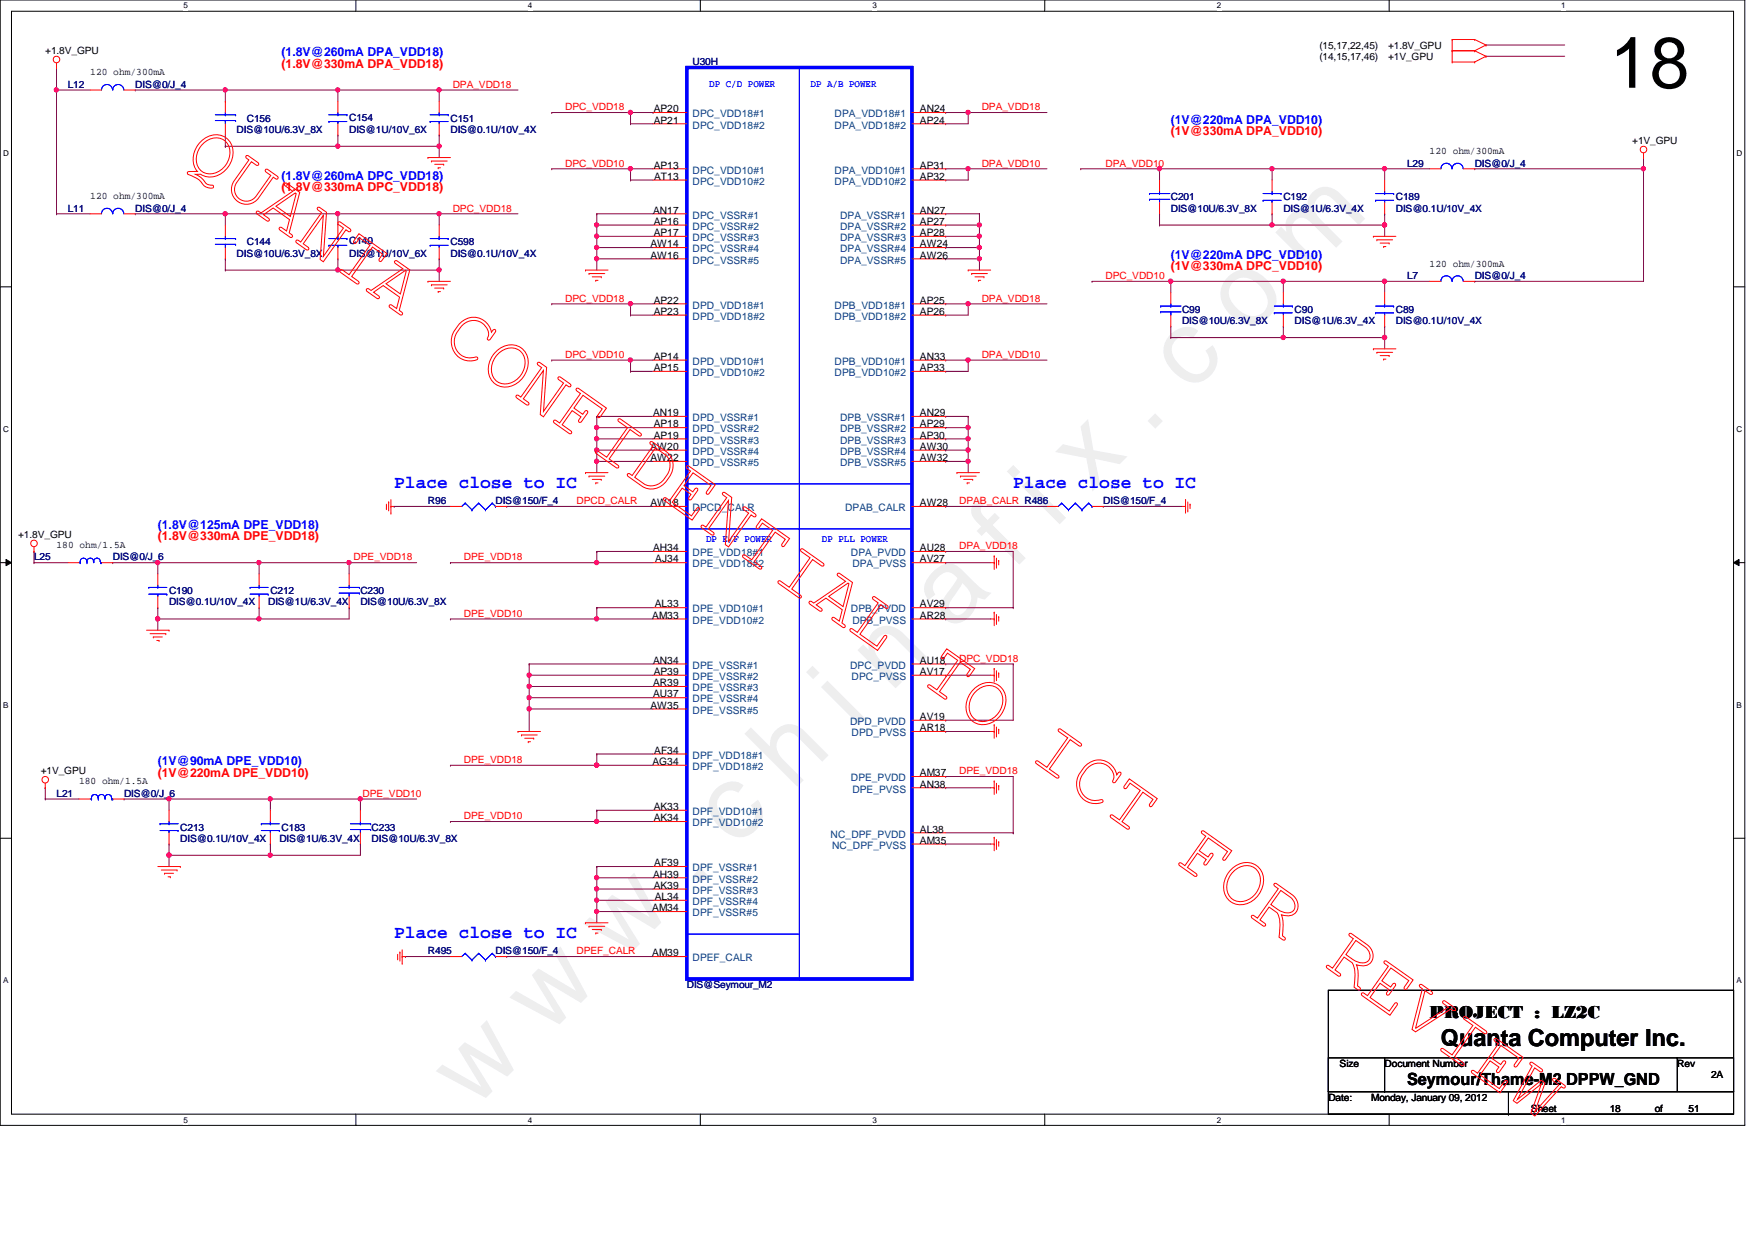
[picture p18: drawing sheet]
<svg xmlns="http://www.w3.org/2000/svg" width="297mm" height="210mm" viewBox="0 0 297 210" stroke-linecap="round" stroke-linejoin="round" font-family="sans-serif">
<defs><g id="words">
<text font-size="17.6" fill="#f0f" x="80.1" y="188" transform="rotate(-45 80.1 188)">w w w . c h i n a f i x . c o m</text>
<text font-size="12.2" x="272.5" y="14.9">18</text>
<text font-size="4" x="243.9" y="177">Quanta Computer Inc.</text>
<g font-size="3" fill="#00f">
<text x="66.7" y="82.5">Place close to IC</text>
<text x="171.5" y="82.5">Place close to IC</text>
<text x="66.7" y="158.7">Place close to IC</text>
</g>
<text font-size="3" x="242" y="172.3">PROJECT : LZ2C</text>
<text font-size="2.8" x="238.2" y="183.6">Seymour/Thame-M2 DPPW_GND</text>
<g font-size="2.1" fill="#00f">
<text x="47.7" y="9.5">(1.8V@260mA DPA_VDD18)</text>
<text x="198.2" y="21">(1V@220mA DPA_VDD10)</text>
<text x="47.7" y="30.5">(1.8V@260mA DPC_VDD18)</text>
<text x="198.2" y="43.8">(1V@220mA DPC_VDD10)</text>
<text x="26.7" y="89.5">(1.8V@125mA DPE_VDD18)</text>
<text x="26.7" y="129.5">(1V@90mA DPE_VDD10)</text>
</g>
<g font-size="2.1" fill="#f00">
<text x="47.7" y="11.4">(1.8V@330mA DPA_VDD18)</text>
<text x="198.2" y="22.9">(1V@330mA DPA_VDD10)</text>
<text x="47.7" y="32.4">(1.8V@330mA DPC_VDD18)</text>
<text x="198.2" y="45.7">(1V@330mA DPC_VDD10)</text>
<text x="26.7" y="91.4">(1.8V@330mA DPE_VDD18)</text>
<text x="26.7" y="131.4">(1V@220mA DPE_VDD10)</text>
</g>
<g font-size="1.7">
<text x="7.7" y="9.1">+1.8V_GPU</text>
<text x="223.3" y="8.2">(15,17,22,45)</text>
<text x="223.3" y="10.1">(14,15,17,46)</text>
<text x="234.9" y="8.2">+1.8V_GPU</text>
<text x="234.9" y="10.1">+1V_GPU</text>
<text x="15.3" y="12.7">120 ohm/300mA</text>
<text x="110.7" y="19">AP20</text>
<text x="110.7" y="20.9">AP21</text>
<text x="155.7" y="19">AN24</text>
<text x="155.7" y="20.9">AP24</text>
<text x="110.7" y="28.5">AP13</text>
<text x="155.7" y="28.5">AP31</text>
<text x="242" y="26.1">120 ohm/300mA</text>
<text x="276.3" y="24.4">+1V_GPU</text>
<text x="15.3" y="33.7">120 ohm/300mA</text>
<text x="110.7" y="30.4">AT13</text>
<text x="155.7" y="30.4">AP32</text>
<text x="110.1" y="41.9">AW14</text>
<text x="110.5" y="36.2">AN17</text>
<text x="110.7" y="38.1">AP16</text>
<text x="110.7" y="40">AP17</text>
<text x="155.7" y="36.2">AN27</text>
<text x="155.7" y="38.1">AP27</text>
<text x="155.7" y="40">AP28</text>
<text x="155.7" y="41.9">AW24</text>
<text x="110.1" y="43.8">AW16</text>
<text x="155.7" y="43.8">AW26</text>
<text x="242" y="45.1">120 ohm/300mA</text>
<text x="110.7" y="51.4">AP22</text>
<text x="110.7" y="53.3">AP23</text>
<text x="155.7" y="51.4">AP25</text>
<text x="155.7" y="53.3">AP26</text>
<text x="110.7" y="60.9">AP14</text>
<text x="110.7" y="62.8">AP15</text>
<text x="155.7" y="60.9">AN33</text>
<text x="155.7" y="62.8">AP33</text>
<text x="110.5" y="70.4">AN19</text>
<text x="155.7" y="70.4">AN29</text>
<text x="110.1" y="76.2">AW20</text>
<text x="110.7" y="72.3">AP18</text>
<text x="110.7" y="74.3">AP19</text>
<text x="155.7" y="72.3">AP29</text>
<text x="155.7" y="74.3">AP30</text>
<text x="155.7" y="76.2">AW30</text>
<text x="110.1" y="78.1">AW22</text>
<text x="155.7" y="78.1">AW32</text>
<text x="110.1" y="85.7">AW18</text>
<text x="155.7" y="85.7">AW28</text>
<text x="3.1" y="91.1">+1.8V_GPU</text>
<text x="9.6" y="92.8">180 ohm/1.5A</text>
<text x="110.5" y="93.3">AH34</text>
<text x="110.9" y="95.2">AJ34</text>
<text x="155.7" y="93.3">AU28</text>
<text x="155.7" y="95.2">AV27</text>
<text x="110.4" y="104.7">AM33</text>
<text x="110.8" y="102.8">AL33</text>
<text x="155.7" y="102.8">AV29</text>
<text x="155.7" y="104.7">AR28</text>
<text x="110.5" y="112.4">AN34</text>
<text x="155.7" y="112.4">AU18</text>
<text x="110.1" y="120">AW35</text>
<text x="110.5" y="116.2">AR39</text>
<text x="110.5" y="118.1">AU37</text>
<text x="110.7" y="114.3">AP39</text>
<text x="155.7" y="114.3">AV17</text>
<text x="155.7" y="121.9">AV19</text>
<text x="155.7" y="123.8">AR18</text>
<text x="6.9" y="131.1">+1V_GPU</text>
<text x="110.4" y="129.5">AG34</text>
<text x="110.7" y="127.6">AF34</text>
<text x="155.7" y="131.4">AM37</text>
<text x="13.4" y="132.8">180 ohm/1.5A</text>
<text x="110.7" y="137.1">AK33</text>
<text x="155.7" y="133.3">AN38</text>
<text x="110.7" y="139">AK34</text>
<text x="155.7" y="140.9">AL38</text>
<text x="155.7" y="142.8">AM35</text>
<text x="110.5" y="148.5">AH39</text>
<text x="110.7" y="146.6">AF39</text>
<text x="110.4" y="154.3">AM34</text>
<text x="110.7" y="150.5">AK39</text>
<text x="110.8" y="152.4">AL34</text>
<text x="110.4" y="161.9">AM39</text>
<text x="226.7" y="180.6">Size</text>
<text x="234.4" y="180.6">Document Number</text>
<text x="283.9" y="180.6">Rev</text>
<text x="289.6" y="182.5">2A</text>
<text x="224.8" y="186.3">Date:</text>
<text x="232.1" y="186.3">Monday, January 09, 2012</text>
<text x="259.1" y="188.2">Sheet</text>
<text x="272.5" y="188.2">18</text>
<text x="280.1" y="188.2">of</text>
<text x="285.8" y="188.2">51</text>
</g>
<g font-size="1.7" fill="#000080">
<text x="117.2" y="11">U30H</text>
<text x="11.5" y="14.9">L12</text>
<text x="22.9" y="14.9">DIS@0/J_4</text>
<text x="40" y="22.5">DIS@10U/6.3V_8X</text>
<text x="41.8" y="20.6">C156</text>
<text x="59.1" y="20.4">C154</text>
<text x="59.1" y="22.5">DIS@1U/10V_6X</text>
<text x="76.2" y="20.6">C151</text>
<text x="76.2" y="22.5">DIS@0.1U/10V_4X</text>
<text x="238.2" y="28.2">L29</text>
<text x="249.6" y="28.2">DIS@0/J_4</text>
<text x="11.5" y="35.8">L11</text>
<text x="22.9" y="35.8">DIS@0/J_4</text>
<text x="198.2" y="33.9">C201</text>
<text x="198.2" y="35.8">DIS@10U/6.3V_8X</text>
<text x="217.2" y="33.9">C192</text>
<text x="217.2" y="35.8">DIS@1U/6.3V_4X</text>
<text x="236.3" y="33.9">C189</text>
<text x="236.3" y="35.8">DIS@0.1U/10V_4X</text>
<text x="41.8" y="41.5">C144</text>
<text x="59.1" y="41.4">C140</text>
<text x="76.2" y="41.5">C598</text>
<text x="40" y="43.4">DIS@10U/6.3V_8X</text>
<text x="59.1" y="43.4">DIS@1U/10V_6X</text>
<text x="76.2" y="43.4">DIS@0.1U/10V_4X</text>
<text x="238.2" y="47.2">L7</text>
<text x="249.6" y="47.2">DIS@0/J_4</text>
<text x="200.1" y="53">C99</text>
<text x="219.1" y="53">C90</text>
<text x="236.3" y="53">C89</text>
<text x="200.1" y="54.9">DIS@10U/6.3V_8X</text>
<text x="219.1" y="54.9">DIS@1U/6.3V_4X</text>
<text x="236.3" y="54.9">DIS@0.1U/10V_4X</text>
<text x="72.4" y="85.3">R96</text>
<text x="83.9" y="85.3">DIS@150/F_4</text>
<text x="186.7" y="85.3">DIS@150/F_4</text>
<text x="5.8" y="94.9">L25</text>
<text x="19.1" y="94.9">DIS@0/J_6</text>
<text x="28.6" y="100.6">C190</text>
<text x="45.8" y="100.6">C212</text>
<text x="61" y="100.6">C230</text>
<text x="28.6" y="102.5">DIS@0.1U/10V_4X</text>
<text x="45.4" y="102.5">DIS@1U/6.3V_4X</text>
<text x="61" y="102.5">DIS@10U/6.3V_8X</text>
<text x="9.6" y="134.9">L21</text>
<text x="21" y="134.9">DIS@0/J_6</text>
<text x="30.5" y="140.6">C213</text>
<text x="30.5" y="142.5">DIS@0.1U/10V_4X</text>
<text x="47.3" y="142.5">DIS@1U/6.3V_4X</text>
<text x="47.7" y="140.6">C183</text>
<text x="62.9" y="140.6">C233</text>
<text x="62.9" y="142.5">DIS@10U/6.3V_8X</text>
<text x="72.4" y="161.5">R495</text>
<text x="83.9" y="161.5">DIS@150/F_4</text>
<text x="116.2" y="167.3">DIS@Seymour_M2</text>
</g>
<g font-size="1.7" fill="#f00">
<text x="76.6" y="14.9">DPA_VDD18</text>
<text x="95.7" y="18.7">DPC_VDD18</text>
<text x="166.2" y="18.7">DPA_VDD18</text>
<text x="95.7" y="28.2">DPC_VDD10</text>
<text x="166.2" y="28.2">DPA_VDD10</text>
<text x="187.1" y="28.2">DPA_VDD10</text>
<text x="76.6" y="35.8">DPC_VDD18</text>
<text x="187.1" y="47.2">DPC_VDD10</text>
<text x="95.7" y="51.1">DPC_VDD18</text>
<text x="166.2" y="51.1">DPA_VDD18</text>
<text x="95.7" y="60.6">DPC_VDD10</text>
<text x="166.2" y="60.6">DPA_VDD10</text>
<text x="97.6" y="85.3">DPCD_CALR</text>
<text x="162.3" y="85.3">DPAB_CALR R486</text>
<text x="59.9" y="94.9">DPE_VDD18</text>
<text x="78.5" y="94.9">DPE_VDD18</text>
<text x="162.3" y="93">DPA_VDD18</text>
<text x="78.5" y="104.4">DPE_VDD10</text>
<text x="162.3" y="112">DPC_VDD18</text>
<text x="78.5" y="129.2">DPE_VDD18</text>
<text x="162.3" y="131.1">DPE_VDD18</text>
<text x="61.4" y="134.9">DPE_VDD10</text>
<text x="78.5" y="138.7">DPE_VDD10</text>
<text x="97.6" y="161.5">DPEF_CALR</text>
</g>
<g font-size="1.7" fill="#00f">
<text x="120.1" y="14.6">DP C/D POWER</text>
<text x="137.2" y="14.6">DP A/B POWER</text>
<text x="119.5" y="91.8">DP E/F POWER</text>
<text x="139.1" y="91.8">DP PLL POWER</text>
</g>
<g font-size="1.7" fill="#004080">
<text x="117.2" y="19.9">DPC_VDD18#1</text>
<text x="117.2" y="21.8">DPC_VDD18#2</text>
<text x="141.3" y="19.9">DPA_VDD18#1</text>
<text x="141.3" y="21.8">DPA_VDD18#2</text>
<text x="117.2" y="29.4">DPC_VDD10#1</text>
<text x="141.3" y="29.4">DPA_VDD10#1</text>
<text x="117.2" y="31.3">DPC_VDD10#2</text>
<text x="141.3" y="31.3">DPA_VDD10#2</text>
<text x="117.2" y="37">DPC_VSSR#1</text>
<text x="117.2" y="38.9">DPC_VSSR#2</text>
<text x="117.2" y="40.8">DPC_VSSR#3</text>
<text x="142.2" y="37">DPA_VSSR#1</text>
<text x="142.2" y="38.9">DPA_VSSR#2</text>
<text x="142.2" y="40.8">DPA_VSSR#3</text>
<text x="117.2" y="42.7">DPC_VSSR#4</text>
<text x="117.2" y="44.6">DPC_VSSR#5</text>
<text x="142.2" y="42.7">DPA_VSSR#4</text>
<text x="142.2" y="44.6">DPA_VSSR#5</text>
<text x="117.2" y="52.2">DPD_VDD18#1</text>
<text x="141.3" y="52.2">DPB_VDD18#1</text>
<text x="117.2" y="54.1">DPD_VDD18#2</text>
<text x="141.3" y="54.1">DPB_VDD18#2</text>
<text x="117.2" y="61.8">DPD_VDD10#1</text>
<text x="117.2" y="63.7">DPD_VDD10#2</text>
<text x="141.3" y="61.8">DPB_VDD10#1</text>
<text x="141.3" y="63.7">DPB_VDD10#2</text>
<text x="117.2" y="71.3">DPD_VSSR#1</text>
<text x="142.2" y="71.3">DPB_VSSR#1</text>
<text x="117.2" y="73.2">DPD_VSSR#2</text>
<text x="117.2" y="75.1">DPD_VSSR#3</text>
<text x="117.2" y="77">DPD_VSSR#4</text>
<text x="142.2" y="73.2">DPB_VSSR#2</text>
<text x="142.2" y="75.1">DPB_VSSR#3</text>
<text x="142.2" y="77">DPB_VSSR#4</text>
<text x="117.2" y="78.9">DPD_VSSR#5</text>
<text x="142.2" y="78.9">DPB_VSSR#5</text>
<text x="117.2" y="86.5">DPCD_CALR</text>
<text x="143" y="86.5">DPAB_CALR</text>
<text x="117.2" y="94.1">DPE_VDD18#1</text>
<text x="144" y="94.1">DPA_PVDD</text>
<text x="117.2" y="96.1">DPE_VDD18#2</text>
<text x="144.3" y="96.1">DPA_PVSS</text>
<text x="117.2" y="103.7">DPE_VDD10#1</text>
<text x="117.2" y="105.6">DPE_VDD10#2</text>
<text x="144" y="103.7">DPB_PVDD</text>
<text x="144.3" y="105.6">DPB_PVSS</text>
<text x="117.2" y="113.2">DPE_VSSR#1</text>
<text x="143.9" y="113.2">DPC_PVDD</text>
<text x="117.2" y="115.1">DPE_VSSR#2</text>
<text x="117.2" y="117">DPE_VSSR#3</text>
<text x="117.2" y="118.9">DPE_VSSR#4</text>
<text x="144.1" y="115.1">DPC_PVSS</text>
<text x="117.2" y="120.8">DPE_VSSR#5</text>
<text x="143.9" y="122.7">DPD_PVDD</text>
<text x="144.1" y="124.6">DPD_PVSS</text>
<text x="117.2" y="128.4">DPF_VDD18#1</text>
<text x="117.2" y="130.3">DPF_VDD18#2</text>
<text x="117.2" y="138">DPF_VDD10#1</text>
<text x="144" y="132.2">DPE_PVDD</text>
<text x="144.3" y="134.2">DPE_PVSS</text>
<text x="117.2" y="139.9">DPF_VDD10#2</text>
<text x="140.6" y="141.8">NC_DPF_PVDD</text>
<text x="140.8" y="143.7">NC_DPF_PVSS</text>
<text x="117.2" y="147.5">DPF_VSSR#1</text>
<text x="117.2" y="149.4">DPF_VSSR#2</text>
<text x="117.2" y="151.3">DPF_VSSR#3</text>
<text x="117.2" y="153.2">DPF_VSSR#4</text>
<text x="117.2" y="155.1">DPF_VSSR#5</text>
<text x="117.2" y="162.7">DPEF_CALR</text>
</g>
<g font-size="1.4">
<text x="31.1" y="1.4">5</text>
<text x="89.4" y="1.4">4</text>
<text x="147.7" y="1.4">3</text>
<text x="205.9" y="1.4">2</text>
<text x="264.2" y="1.4">1</text>
<text x=".5" y="26.5">D</text>
<text x="293.9" y="26.5">D</text>
<text x=".5" y="73.1">C</text>
<text x="293.9" y="73.1">C</text>
<text x=".5" y="119.8">B</text>
<text x="293.9" y="119.8">B</text>
<text x=".5" y="166.5">A</text>
<text x="293.9" y="166.5">A</text>
<text x="31.1" y="190">5</text>
<text x="89.4" y="190">4</text>
<text x="147.7" y="190">3</text>
<text x="205.9" y="190">2</text>
<text x="264.2" y="190">1</text>
</g>
</g></defs>
<path d="M0 0h295.3v190.5h-295.3zM1.9 1.9h291.5v186.7h-291.5z" fill="none" stroke="#000" stroke-width=".17"/>
<g fill="#fff">
<path d="M31.1 .2h.7v1.5h-.7z"/>
<path d="M31.1 188.8h.7v1.5h-.7z"/>
</g>
<path d="M60.2 0v1.9M60.2 188.6v1.9" fill="none" stroke="#000" stroke-width=".17"/>
<path d="M89.4 .2h.7v1.5h-.7z" fill="#fff"/>
<path d="M118.5 0v1.9" fill="none" stroke="#000" stroke-width=".17"/>
<path d="M147.7 .2h.7v1.5h-.7z" fill="#fff"/>
<path d="M176.8 0v1.9" fill="none" stroke="#000" stroke-width=".17"/>
<path d="M205.9 .2h.8v1.5h-.8z" fill="#fff"/>
<path d="M235.1 0v1.9" fill="none" stroke="#000" stroke-width=".17"/>
<g fill="#fff">
<path d="M264.2 .2h.8v1.5h-.8z"/>
<path d="M264.2 188.8h.8v1.5h-.8z"/>
<path d="M.5 25.2h1v1.6h-1z"/>
<path d="M293.9 25.2h1v1.6h-1z"/>
<path d="M.5 71.9h1v1.5h-1z"/>
<path d="M293.9 71.9h1v1.5h-1z"/>
</g>
<path d="M0 48.6h1.9M293.4 48.6h1.9" fill="none" stroke="#000" stroke-width=".17"/>
<g fill="#fff">
<path d="M.5 118.6h.9v1.5h-.9z"/>
<path d="M293.9 118.6h.9v1.5h-.9z"/>
</g>
<path d="M0 95.3h1.9M1 94.7l.9 .6-.9 .5zM293.4 95.3l.9-.6v1.1zM293.4 95.3h1.9" fill="none" stroke="#000" stroke-width=".17"/>
<path d="M1 94.7l.9 .6-.9 .5zM293.4 95.3l.9-.6v1.1z" fill="#000"/>
<g fill="#fff">
<path d="M.5 165.2h.9v1.6h-.9z"/>
<path d="M293.9 165.2h.9v1.6h-.9z"/>
</g>
<path d="M0 141.9h1.9M293.4 141.9h1.9" fill="none" stroke="#000" stroke-width=".17"/>
<path d="M106.7 19.1h.1M106.7 19.1v1.9M163.9 19.1h.1M163.9 19.1v1.9h-3.8M163.9 19.1h13.3M106.7 21h.1M106.7 21h3.8M160.1 21h.1M234.4 28.6h7.6M249.6 28.6h.1M278.2 26.7h.1M278.2 26.7v1.9h-28.6" fill="none" stroke="#800040" stroke-width=".17"/>
<circle cx="163.8" cy="19" r=".37" fill="#f0f"/>
<circle cx="163.8" cy="19" r=".37" fill="none" stroke="#f0f" stroke-width=".17"/>
<path d="M93.4 19.1h.1M93.4 19.1h13.3M160.1 19.1h.1M160.1 19.1h3.8M61 135.3h.1M61 135.3h9.5" fill="none" stroke="#800040" stroke-width=".17"/>
<circle cx="61" cy="135.2" r=".37" fill="#f0f"/>
<circle cx="61" cy="135.2" r=".37" fill="none" stroke="#f0f" stroke-width=".17"/>
<path d="M28.6 144.8h.1M28.6 144.8h17.2" fill="none" stroke="#800040" stroke-width=".17"/>
<circle cx="45.7" cy="144.8" r=".37" fill="#f0f"/>
<circle cx="45.7" cy="144.8" r=".37" fill="none" stroke="#f0f" stroke-width=".17"/>
<circle cx="28.6" cy="144.8" r=".37" fill="#f0f"/>
<circle cx="28.6" cy="144.8" r=".37" fill="none" stroke="#f0f" stroke-width=".17"/>
<path d="M7.7 133.4h.1M7.7 135.3h.1M7.7 133.4v1.9M7.7 135.3h5.7M28.6 135.3h.1M28.6 135.3v1.9M28.6 144.8h.1M28.6 144.8v1.9" fill="none" stroke="#800040" stroke-width=".17"/>
<circle cx="28.6" cy="144.8" r=".37" fill="#f0f"/>
<circle cx="28.6" cy="144.8" r=".37" fill="none" stroke="#f0f" stroke-width=".17"/>
<path d="M28.6 135.3h.1M28.6 135.3h17.2M28.6 142.9h.1M28.6 142.9v1.9" fill="none" stroke="#800040" stroke-width=".17"/>
<circle cx="28.6" cy="135.2" r=".37" fill="#f0f"/>
<circle cx="28.6" cy="135.2" r=".37" fill="none" stroke="#f0f" stroke-width=".17"/>
<g fill="none" stroke="#800040" stroke-width=".17">
<path d="M5.8 95.3h.1M5.8 95.3h5.7M43.9 104.8h.1M43.9 104.8h15.2M21 135.3h.1M21 135.3h7.6M45.8 135.3h.1M45.8 135.3v1.9M61 135.3h.1M61 135.3v1.9M45.8 142.9h.1M45.8 144.8h.1"/>
<path d="M45.8 142.9v1.9M61 142.9h.1M61 142.9v1.9h-15.2"/>
</g>
<circle cx="43.8" cy="104.7" r=".37" fill="#f0f"/>
<circle cx="43.8" cy="104.7" r=".37" fill="none" stroke="#f0f" stroke-width=".17"/>
<path d="M26.7 104.8h.1M26.7 102.9h.1M26.7 102.9v3.8" fill="none" stroke="#800040" stroke-width=".17"/>
<circle cx="26.7" cy="104.7" r=".37" fill="#f0f"/>
<circle cx="26.7" cy="104.7" r=".37" fill="none" stroke="#f0f" stroke-width=".17"/>
<path d="M26.7 95.3h.1M26.7 95.3v1.9M26.7 95.3h17.2" fill="none" stroke="#800040" stroke-width=".17"/>
<circle cx="26.7" cy="95.2" r=".37" fill="#f0f"/>
<circle cx="26.7" cy="95.2" r=".37" fill="none" stroke="#f0f" stroke-width=".17"/>
<path d="M43.9 95.3h.1M43.9 95.3h15.2M59.1 95.3h.1M59.1 95.3v1.9M43.9 102.9h.1M43.9 102.9v1.9M59.1 102.9h.1M59.1 102.9v1.9" fill="none" stroke="#800040" stroke-width=".17"/>
<circle cx="59.1" cy="95.2" r=".37" fill="#f0f"/>
<circle cx="59.1" cy="95.2" r=".37" fill="none" stroke="#f0f" stroke-width=".17"/>
<path d="M43.9 95.3h.1M43.9 95.3v1.9" fill="none" stroke="#800040" stroke-width=".17"/>
<circle cx="43.8" cy="95.2" r=".37" fill="#f0f"/>
<circle cx="43.8" cy="95.2" r=".37" fill="none" stroke="#f0f" stroke-width=".17"/>
<path d="M22.9 15.2h.1M22.9 15.2h34.3M38.1 15.2h.1M38.1 24.8h.1M57.2 22.9h.1M57.2 22.9v1.9h-19.1M5.8 93.3h.1M5.8 93.3v2M59.1 95.3h.1M59.1 95.3h11.4" fill="none" stroke="#800040" stroke-width=".17"/>
<circle cx="38.1" cy="15.2" r=".37" fill="#f0f"/>
<circle cx="38.1" cy="15.2" r=".37" fill="none" stroke="#f0f" stroke-width=".17"/>
<path d="M9.6 15.2h.1M9.6 15.2h5.7M38.1 17.1h.1M38.1 15.2v1.9M38.1 24.8h.1M38.1 22.9v1.9M57.2 24.8h.1M57.2 24.8h17.1" fill="none" stroke="#800040" stroke-width=".17"/>
<circle cx="57.2" cy="24.7" r=".37" fill="#f0f"/>
<circle cx="57.2" cy="24.7" r=".37" fill="none" stroke="#f0f" stroke-width=".17"/>
<path d="M57.2 15.2h.1M57.2 15.2h17.1" fill="none" stroke="#800040" stroke-width=".17"/>
<circle cx="74.3" cy="15.2" r=".37" fill="#f0f"/>
<circle cx="74.3" cy="15.2" r=".37" fill="none" stroke="#f0f" stroke-width=".17"/>
<circle cx="57.2" cy="15.2" r=".37" fill="#f0f"/>
<circle cx="57.2" cy="15.2" r=".37" fill="none" stroke="#f0f" stroke-width=".17"/>
<path d="M9.6 11.4h.1M9.6 11.4v3.8M57.2 15.2h.1M57.2 15.2v1.9M74.3 15.2h.1M74.3 15.2v1.9M74.3 15.2h13.4M74.3 22.9h.1M74.3 22.9v1.9M57.2 45.7h.1M57.2 45.7h17.1" fill="none" stroke="#800040" stroke-width=".17"/>
<circle cx="57.2" cy="45.7" r=".37" fill="#f0f"/>
<circle cx="57.2" cy="45.7" r=".37" fill="none" stroke="#f0f" stroke-width=".17"/>
<path d="M22.9 36.2h.1M22.9 36.2h34.3M38.1 36.2h.1M57.2 36.2h.1M57.2 36.2v1.9M38.1 45.7h.1M57.2 43.8h.1M57.2 43.8v1.9h-19.1" fill="none" stroke="#800040" stroke-width=".17"/>
<circle cx="38.1" cy="36.2" r=".37" fill="#f0f"/>
<circle cx="38.1" cy="36.2" r=".37" fill="none" stroke="#f0f" stroke-width=".17"/>
<path d="M9.6 15.2h.1M9.6 15.2v21M9.6 36.2h.1M9.6 36.2h5.7M38.1 36.2h.1M38.1 36.2v1.9M38.1 43.8h.1M38.1 43.8v1.9" fill="none" stroke="#800040" stroke-width=".17"/>
<circle cx="9.5" cy="15.2" r=".37" fill="#f0f"/>
<circle cx="9.5" cy="15.2" r=".37" fill="none" stroke="#f0f" stroke-width=".17"/>
<path d="M278.2 28.6h.1M278.2 28.6v19M234.4 47.6h7.6" fill="none" stroke="#800040" stroke-width=".17"/>
<circle cx="278.1" cy="28.5" r=".37" fill="#f0f"/>
<circle cx="278.1" cy="28.5" r=".37" fill="none" stroke="#f0f" stroke-width=".17"/>
<path d="M249.6 47.6h.1M249.6 47.6h28.6M45.8 135.3h.1M45.8 135.3h15.2" fill="none" stroke="#800040" stroke-width=".17"/>
<circle cx="45.7" cy="135.2" r=".37" fill="#f0f"/>
<circle cx="45.7" cy="135.2" r=".37" fill="none" stroke="#f0f" stroke-width=".17"/>
<path d="M19.1 95.3h.1M19.1 95.3h7.6M26.7 104.8h.1M26.7 104.8h17.2" fill="none" stroke="#800040" stroke-width=".17"/>
<circle cx="26.7" cy="104.7" r=".37" fill="#f0f"/>
<circle cx="26.7" cy="104.7" r=".37" fill="none" stroke="#f0f" stroke-width=".17"/>
<path d="M57.2 36.2h.1M57.2 36.2h17.1M66.7 85.7h.1M66.7 85.7h9.5" fill="none" stroke="#800040" stroke-width=".17"/>
<circle cx="57.2" cy="36.2" r=".37" fill="#f0f"/>
<circle cx="57.2" cy="36.2" r=".37" fill="none" stroke="#f0f" stroke-width=".17"/>
<path d="M106.7 19.1h3.8M110.5 19.1h.1" fill="none" stroke="#800040" stroke-width=".17"/>
<circle cx="106.7" cy="19" r=".37" fill="#f0f"/>
<circle cx="106.7" cy="19" r=".37" fill="none" stroke="#f0f" stroke-width=".17"/>
<path d="M251.5 7.6h.1M251.5 9.5h.1M251.5 7.6h13.3M251.5 9.5h13.3" fill="none" stroke="#800040" stroke-width=".17"/>
<g fill="none" stroke="#f00" stroke-width=".17">
<path d="M9.6 11.4h.1M9.6 10.7v.7M15.3 15.2h1.9M21 15.2h1.9M38.1 17.1v2M57.2 17.1v2M74.3 17.1v2M110.5 19.1h5.7M154.3 19.1h5.8M245.8 6.7h.1M245.8 8.6h.1M245.8 10.5h.1"/>
<path d="M245.8 6.7h3.8M245.8 6.7v3.8M245.8 8.6h3.8M245.8 10.5h3.8M249.6 6.7h.1M249.6 8.6h.1M249.6 10.5h.1M249.6 6.7l1.9 .9M249.6 8.6l1.9 .9M251.5 7.6h.1M251.5 9.5h.1M251.5 7.6l-1.9 1"/>
<path d="M251.5 9.5l-1.9 1M15.3 36.2h1.9M21 36.2h1.9M38.1 21v1.9M38.1 38.1v1.9M57.2 21v1.9M57.2 38.1v1.9M74.3 21v1.9M110.5 21h5.7M154.3 21h5.8M242 28.6h1.9M247.7 28.6h1.9"/>
<path d="M278.2 26.7h.1M278.2 25.9v.8M38.1 41.9v1.9M57.2 41.9v1.9M242 47.6h1.9M247.7 47.6h1.9M5.8 93.3h.1M5.8 92.6v.7M11.5 95.3h1.9M17.2 95.3h1.9M26.7 97.2v1.9M43.9 97.2v1.9"/>
<path d="M59.1 97.2v1.9M65.4 86.1h.1M65.4 85.3v.8M65.8 85h.1M65.8 85v1.5M66.2 85.7h.1M66.2 86.9h.1M66.2 85.7h.5M66.2 84.6v2.3M24.8 106.7h3.8M25.4 107.3h2.7M25.9 107.8h.1"/>
<path d="M25.9 107.8h1.6M26.5 108.4h.4M26.7 101v1.9M26.9 108.4h.1M28.1 107.3h.1M28.6 106.7h.1M43.9 101v1.9M59.1 101v1.9M7.7 133.4h.1M7.7 132.6v.8M13.4 135.3h1.9M19.1 135.3h1.9"/>
<path d="M28.6 137.2v1.9M45.8 137.2v1.9M61 137.2v1.9M26.7 146.7h3.8M27.3 147.3h2.7M27.9 147.8h.1M27.9 147.8h1.5M28.4 148.4h.4M28.6 141v1.9M28.8 148.4h.1M30 147.3h.1M30.5 146.7h.1"/>
<path d="M45.8 141v1.9M61 141v1.9M67.3 162.3h.1M67.3 161.5v.8"/>
<circle cx="9.6" cy="10.1" r=".56"/>
<circle cx="278.2" cy="25.3" r=".56"/>
<circle cx="5.7" cy="92" r=".56"/>
<circle cx="7.7" cy="132" r=".56"/>
</g>
<path d="M224.8 167.6h68.6v17.2h-68.6zM224.8 179.1h68.6v5.7h-68.6zM283.9 179.1h.1M283.9 179.1v5.7M224.8 184.8h68.6v3.8h-68.6zM255.3 188.6h.1M255.3 184.8v3.8" fill="none" stroke="#000" stroke-width=".17"/>
<g fill="none" stroke="#00f" stroke-width=".17">
<path d="M17.2 15.2a.93 .93 0 0 1 .9-.9 .93 .93 0 0 1 .9 .9M19.1 15.2a.93 .93 0 0 1 .9-.9 .93 .93 0 0 1 1 .9M36.4 19.4h3.5M38.1 19.4h.1M38.1 19.1v.3M39.9 19.4h.1M55.7 19.4h3M57.2 19.4h.1M57.2 19.1v.3M58.7 19.4h.1M72.8 19.4h3.1M74.3 19.4h.1"/>
<path d="M74.3 19.1v.3M75.9 19.4h.1M135.3 11.4v154.3M17.2 36.2a.93 .93 0 0 1 .9-.9 .93 .93 0 0 1 .9 .9M19.1 36.2a.93 .93 0 0 1 .9-.9 .93 .93 0 0 1 1 .9M36.4 20.4h3.5M38.1 20.4h.1M38.1 20.4v.6M39.9 20.4h.1M55.7 20.6h.1M55.7 20.6h3M57.2 20.6h.1"/>
<path d="M57.2 20.6v.4M72.8 20.6h.1M72.8 20.6h3.1M74.3 20.6h.1M74.3 20.6v.4M243.9 28.6a.93 .93 0 0 1 .9-1 .93 .93 0 0 1 .9 1M245.8 28.6a.93 .93 0 0 1 .9-1 .93 .93 0 0 1 .9 1M36.4 41.4h3.5M36.4 40.4h3.5M38.1 40.4h.1M38.1 41.4h.1M38.1 40v.4"/>
<path d="M38.1 41.4v.5M39.9 41.4h.1M39.9 40.4h.1M55.7 41.5h.1M55.7 40.4h3M55.7 41.5h3M57.2 40.4h.1M57.2 41.5h.1M57.2 40v.4M57.2 41.5v.4M58.7 40.4h.1M243.9 47.6a.93 .93 0 0 1 .9-.9 .93 .93 0 0 1 .9 .9"/>
<path d="M245.8 47.6a.93 .93 0 0 1 .9-.9 .93 .93 0 0 1 .9 .9M13.4 95.3h.2M13.6 95.3h.1M13.6 95.1h.1M13.6 95.1v.2M14.6 95a.53 .53 0 0 0-.5-.5 .53 .53 0 0 0-.5 .6M14.7 95.3h.1M15.8 95a.55 .55 0 0 0-.7-.5 .55 .55 0 0 0-.4 .8M15.9 95.1h.1M15.9 95.1v.2M16.9 95a.53 .53 0 0 0-.5-.5 .53 .53 0 0 0-.5 .6M17 95.3h.1"/>
<path d="M17 95.3h.2M17 95.1v.2M17.2 95.3h.1M25.2 99.4h.1M25.2 99.4h3M26.7 99.4h.1M26.7 99.1v.3M42.3 99.4h.1M42.3 99.4h3.1M43.9 99.4h.1M43.9 99.1v.3M57.4 99.4h3.4"/>
<path d="M59.1 99.4h.1M59.1 99.1v.3M60.8 99.4h.1M25.2 100.6h3M26.7 100.6h.1M26.7 100.6v.4M28.2 100.6h.1M42.3 100.6h3.1M43.9 100.6h.1M43.9 100.6v.4M45.4 100.6h.1M57.4 100.4h3.4"/>
<path d="M59.1 100.4h.1M59.1 100.4v.6M60.8 100.4h.1M15.3 135.3h.2M15.5 135.3h.1M15.5 135.1h.1M15.5 135.1v.2M16.5 135a.53 .53 0 0 0-.5-.5 .53 .53 0 0 0-.5 .6M16.6 135.3h.1M17.7 135a.55 .55 0 0 0-.7-.5 .55 .55 0 0 0-.4 .8M17.8 135.1h.1M17.8 135.1v.2"/>
<path d="M18.8 135a.53 .53 0 0 0-.5-.5 .53 .53 0 0 0-.5 .6M18.9 135.3h.1M18.9 135.3h.2M18.9 135.1v.2M19.1 135.3h.1M27.1 139.4h.1M27.1 139.4h3M28.6 139.4h.1M28.6 139.1v.3M44.2 139.4h.1M44.2 139.4h3.1M45.8 139.4h.1"/>
<path d="M45.8 139.1v.3M59.3 139.4h3.4M61 139.4h.1M61 139.1v.3M62.7 139.4h.1M27.1 140.6h3M28.6 140.6h.1M28.6 140.6v.4M30.1 140.6h.1M44.2 140.6h3.1M45.8 140.6h.1M45.8 140.6v.4"/>
<path d="M47.3 140.6h.1M59.3 140.4h3.4M61 140.4h.1M61 140.4v.6M62.7 140.4h.1"/>
</g>
<path d="M116.2 11.4h38.1v154.3h-38.1z" fill="none" stroke="#00f" stroke-width=".55"/>
<circle cx="163.8" cy="19" r=".37" fill="#f0f"/>
<circle cx="163.8" cy="19" r=".37" fill="none" stroke="#f0f" stroke-width=".17"/>
<circle cx="61" cy="135.2" r=".37" fill="#f0f"/>
<circle cx="61" cy="135.2" r=".37" fill="none" stroke="#f0f" stroke-width=".17"/>
<circle cx="45.7" cy="144.8" r=".37" fill="#f0f"/>
<circle cx="45.7" cy="144.8" r=".37" fill="none" stroke="#f0f" stroke-width=".17"/>
<circle cx="28.6" cy="144.8" r=".37" fill="#f0f"/>
<circle cx="28.6" cy="144.8" r=".37" fill="none" stroke="#f0f" stroke-width=".17"/>
<circle cx="28.6" cy="144.8" r=".37" fill="#f0f"/>
<circle cx="28.6" cy="144.8" r=".37" fill="none" stroke="#f0f" stroke-width=".17"/>
<circle cx="28.6" cy="135.2" r=".37" fill="#f0f"/>
<circle cx="28.6" cy="135.2" r=".37" fill="none" stroke="#f0f" stroke-width=".17"/>
<circle cx="43.8" cy="104.7" r=".37" fill="#f0f"/>
<circle cx="43.8" cy="104.7" r=".37" fill="none" stroke="#f0f" stroke-width=".17"/>
<circle cx="26.7" cy="104.7" r=".37" fill="#f0f"/>
<circle cx="26.7" cy="104.7" r=".37" fill="none" stroke="#f0f" stroke-width=".17"/>
<circle cx="26.7" cy="95.2" r=".37" fill="#f0f"/>
<circle cx="26.7" cy="95.2" r=".37" fill="none" stroke="#f0f" stroke-width=".17"/>
<circle cx="59.1" cy="95.2" r=".37" fill="#f0f"/>
<circle cx="59.1" cy="95.2" r=".37" fill="none" stroke="#f0f" stroke-width=".17"/>
<circle cx="43.8" cy="95.2" r=".37" fill="#f0f"/>
<circle cx="43.8" cy="95.2" r=".37" fill="none" stroke="#f0f" stroke-width=".17"/>
<circle cx="38.1" cy="15.2" r=".37" fill="#f0f"/>
<circle cx="38.1" cy="15.2" r=".37" fill="none" stroke="#f0f" stroke-width=".17"/>
<circle cx="57.2" cy="24.7" r=".37" fill="#f0f"/>
<circle cx="57.2" cy="24.7" r=".37" fill="none" stroke="#f0f" stroke-width=".17"/>
<circle cx="74.3" cy="15.2" r=".37" fill="#f0f"/>
<circle cx="74.3" cy="15.2" r=".37" fill="none" stroke="#f0f" stroke-width=".17"/>
<circle cx="57.2" cy="15.2" r=".37" fill="#f0f"/>
<circle cx="57.2" cy="15.2" r=".37" fill="none" stroke="#f0f" stroke-width=".17"/>
<circle cx="57.2" cy="45.7" r=".37" fill="#f0f"/>
<circle cx="57.2" cy="45.7" r=".37" fill="none" stroke="#f0f" stroke-width=".17"/>
<circle cx="38.1" cy="36.2" r=".37" fill="#f0f"/>
<circle cx="38.1" cy="36.2" r=".37" fill="none" stroke="#f0f" stroke-width=".17"/>
<circle cx="9.5" cy="15.2" r=".37" fill="#f0f"/>
<circle cx="9.5" cy="15.2" r=".37" fill="none" stroke="#f0f" stroke-width=".17"/>
<circle cx="278.1" cy="28.5" r=".37" fill="#f0f"/>
<circle cx="278.1" cy="28.5" r=".37" fill="none" stroke="#f0f" stroke-width=".17"/>
<circle cx="45.7" cy="135.2" r=".37" fill="#f0f"/>
<circle cx="45.7" cy="135.2" r=".37" fill="none" stroke="#f0f" stroke-width=".17"/>
<circle cx="26.7" cy="104.7" r=".37" fill="#f0f"/>
<circle cx="26.7" cy="104.7" r=".37" fill="none" stroke="#f0f" stroke-width=".17"/>
<circle cx="57.2" cy="36.2" r=".37" fill="#f0f"/>
<circle cx="57.2" cy="36.2" r=".37" fill="none" stroke="#f0f" stroke-width=".17"/>
<circle cx="106.7" cy="19" r=".37" fill="#f0f"/>
<circle cx="106.7" cy="19" r=".37" fill="none" stroke="#f0f" stroke-width=".17"/>
<g fill="none" stroke="#f00" stroke-width=".17">
<path d="M34 24a3.1 3.1 0 0 1 5.1 .3 4.1 4.1 0 0 1-4 5.6l-1.2-.4h-.8a4.3 4.3 0 0 1 1.9 1.6l1 .3 .1 .4a1.82 1.82 0 0 1-2.1-1.1l-.7-.5-1.4-.7-.2-.2 .2-.2 1.5-.1a3.8 3.8 0 0 1 .6-5zM34.4 24.3a2.54 2.54 0 0 1 2.5-.9 2.54 2.54 0 0 1 2 1.9 3.5 3.5 0 0 1-4.2 4 2.84 2.84 0 0 1-.8-4.4zM41.6 26.4l.2-.1 .3 .1 1.5 1.1 .2 .3-.3 .2-.9-.6-2.5 3.5a2.01 2.01 0 0 0 .4 2.8 2.01 2.01 0 0 0 2.9-.5l2.4-3.5-.9-.7 .1-.4 .4 .1 1.6 1.2a.26 .26 0 0 1-.2 .4l-.5-.3-2.5 3.5a2.53 2.53 0 0 1-3.6 .6 2.53 2.53 0 0 1-.6-3.5l2.5-3.5-.5-.4zM43.4 35.8l.3-.1 .5 .3 5.4-3.6-1.4-1a.26 .26 0 0 1 0-.3 .26 .26 0 0 1 .2-.1l2.3 1.6-1.8 6.8 .6 .4a.25 .25 0 0 1 0 .3 .25 .25 0 0 1-.3 .1l-1.8-1.2-.2-.3 .3-.2 1 .6 .5-1.9-2.8-2-1.6 1.1 1 .8-.2 .3h-.3l-1.5-1.2-.2-.2zM46.7 34.9l3.3-2.2 .1 .1-1 3.8zM53.7 35.2l.1-.1 .4 .1 1.1 .7-.6 7.5 3.4-4.8-.9-.7v-.3l.3-.1 .2 .1 1.5 1.1 .2 .3-.3 .2-.5-.3-3.9 5.4-.5-.4 .5-7.4-3.4 4.8 .9 .7v.2l-.1 .1-.3-.1-1.6-1.1-.1-.2 .3-.3 .5 .4 3.5-5-.7-.5zM60.8 39.6l4.7 3.3-1 1.3h-.3l-.1-.2 .7-1-1.8-1.2-3.5 5 1.2 .9v.3l-.2 .1-2.8-1.9-.2-.3 .3-.3 1.3 .9 3.5-5-1.7-1.2-.7 .9h-.3l-.1-.3 .1-.2zM62 48.9h.3l.5 .3 5.4-3.7-1.4-1a.26 .26 0 0 1 0-.3 .26 .26 0 0 1 .3-.1l2.3 1.6-1.8 6.8 .5 .5a.25 .25 0 0 1 0 .2 .25 .25 0 0 1-.3 .1l-1.8-1.2-.1-.3 .3-.2 .9 .6 .5-1.9-2.7-2-1.7 1.2 1 .7-.1 .4-.4-.1-1.5-1.1-.2-.3zM65.3 48l3.3-2.2 .2 .1-1 3.9zM77.8 54.7a3.1 3.1 0 0 1 3.2-.9 3.1 3.1 0 0 1 2.2 2.4l.3-.4h.2l.2 .1-.1 .3-.8 1.2-.3 .2-.2-.2a2.42 2.42 0 0 0-.8-2.7 2.42 2.42 0 0 0-2.9-.1 4.4 4.4 0 0 0-1.9 3.4 2.74 2.74 0 0 0 3.7 2.4l.3 .2-.1 .2a3.2 3.2 0 0 1-3.8-.9 3.2 3.2 0 0 1-.1-4zM83.9 59.5a3.2 3.2 0 0 1 5.1 .3 4.1 4.1 0 0 1-4 5.7 3.1 3.1 0 0 1-2-4.7zM84.3 59.9a2.54 2.54 0 0 1 2.6-1 2.54 2.54 0 0 1 1.9 1.9 3.5 3.5 0 0 1-4.1 4.1 2.84 2.84 0 0 1-.8-4.5z"/>
<path d="M91 61.4l.1-.1 .3 .1 1.1 .8-.5 7.4 3.4-4.8-.9-.6v-.3l.2-.1 .2 .1 1.6 1.1 .1 .2-.3 .3-.5-.4-3.8 5.5-.6-.4 .6-7.5-3.4 4.8 .9 .7v.3l-.1 .1-.4-.1-1.5-1.1-.2-.3 .3-.2 .6 .3 3.5-5-.7-.5zM97.5 65.8l.2-.1 .3 .1 4.6 3.3-1 1.4-.2 .2h-.2l-.1-.3 .8-1.2-3.2-2.3-1.6 2.2 1.5 1 .5-.6a.26 .26 0 0 1 .3 0 .26 .26 0 0 1 .1 .3l-1.2 1.7a.26 .26 0 0 1-.3 0 .26 .26 0 0 1-.1-.3l.4-.6-1.5-1.1-1.7 2.4 1.6 1.2 .1 .1-.2 .2-.3-.1-2.4-1.7-.2-.2 .1-.3h.2l.7 .5 3.5-5-.7-.5zM104.6 71l.1-.1 .4 .1 3.3 2.3 .2 .3-.2 .2h-.2l-1.6-1.1-3.5 5 1.6 1.2v.2l-.3 .1-3.5-2.4-.1-.3 .1-.2h.2l1.6 1.1 3.5-5-1.4-1-.2-.3zM110 74.9l.3-.2 .2 .1 2.2 1.6a3.2 3.2 0 0 1 .2 4.9 3.1 3.1 0 0 1-4.3 1l-2.3-1.6-.1-.3 .3-.2 .5 .3 3.5-5-.5-.4zM110.9 75.8l1.5 1.1a2.49 2.49 0 0 1 .5 3.5 2.98 2.98 0 0 1-3.5 1.7l-2-1.3zM116.2 78.9l.1-.1 .3 .1 4.5 3.2-1.1 1.4-.2 .2-.2-.1-.1-.2 .8-1.2-3-2.2-1.5 2.2 1.5 1.1 .4-.6 .4 .1-.1 .3-.9 1.4-.3 .1-.2-.1 .4-.8-1.5-1.1-1.7 2.4 3.2 2.3 1-1.3h.3l.1 .1-.1 .3-1.2 1.6-4.6-3.2-.2-.3 .2-.3h.1l.7 .5 3.6-5-.7-.5zM122.3 83.4l.1-.1 .3 .1 1.1 .8-.5 7.5 3.4-4.8-.9-.7v-.3l.3-.1 .1 .1 1.6 1.1 .2 .3-.3 .2-.6-.3-3.8 5.4-.5-.4 .5-7.5-3.4 4.8 .9 .7v.3l-.1 .1-.3-.1-1.6-1.1-.2-.3 .4-.2 .5 .3 3.5-5-.7-.5zM128.9 87.8l4.7 3.4-.9 1.3h-.3l-.1-.3 .6-.9-1.7-1.2-3.5 5 1.2 .9v.2l-.3 .1-2.7-1.9-.2-.3 .3-.2 1.2 .9 3.6-5-1.8-1.3-.6 .9h-.3l-.1-.2 .1-.2zM135.5 93l.2-.1 .3 .1 3.3 2.3 .2 .3-.2 .2h-.1l-1.7-1.1-3.5 5 1.6 1.2v.2l-.3 .1-3.5-2.4-.1-.3 .1-.2h.2l1.6 1.1 3.5-5-1.4-1-.2-.3zM137 101.9l.2-.1 .5 .3 5.4-3.7-1.4-1a.26 .26 0 0 1 0-.3 .26 .26 0 0 1 .3-.1l2.3 1.6-1.8 6.9 .5 .4a.25 .25 0 0 1 0 .2 .25 .25 0 0 1-.2 .1l-1.8-1.2-.2-.3 .3-.2 1 .6 .5-1.9-2.8-1.9-1.6 1.1 .9 .7-.1 .4-.3-.1-1.6-1.1-.2-.3zM140.3 101l3.2-2.3 .2 .1-1 3.9zM147.7 101.1l.3-.1 .1 .1 2.2 1.5a.26 .26 0 0 1 0 .3 .26 .26 0 0 1-.3 .1l-.9-.6-3.6 5 2.9 2 1.2-1.7 .3-.2 .1 .1 .1 .1-.1 .3-1.5 2.1-4.5-3.2-.2-.3 .3-.2 1 .6 3.5-4.9-.9-.7z"/>
<path d="M160.2 109.8l4.8 3.4-1 1.3h-.3l-.1-.3 .6-.9-1.7-1.2-3.5 5 1.2 .9v.2l-.2 .2-2.8-2-.2-.2 .3-.3 1.3 .9 3.5-5-1.7-1.2-.7 .9-.3-.1-.1-.2 .1-.2zM164.8 116.7a3.2 3.2 0 0 1 5.1 .3 4.1 4.1 0 0 1-4 5.6 3.1 3.1 0 0 1-2-4.7zM165.2 117a2.54 2.54 0 0 1 2.6-.9 2.54 2.54 0 0 1 1.9 1.9 3.5 3.5 0 0 1-4.2 4 2.84 2.84 0 0 1-.8-4.4zM179.1 123.5l.2-.1 .3 .1 3.3 2.3 .2 .3-.2 .2h-.1l-1.7-1.1-3.5 5 1.6 1.1v.3l-.3 .1-3.5-2.4-.1-.3 .1-.2h.2l1.6 1.1 3.5-5-1.4-1-.2-.3zM183.7 129.7a3.1 3.1 0 0 1 3.1-1 3.1 3.1 0 0 1 2.2 2.5l.4-.5h.1l.2 .2v.3l-.9 1.1-.2 .2-.3-.1a2.42 2.42 0 0 0-.8-2.8 2.42 2.42 0 0 0-2.8-.1 4.4 4.4 0 0 0-2 3.4 2.74 2.74 0 0 0 3.8 2.4l.2 .3v.1a3.2 3.2 0 0 1-3.8-.9 3.2 3.2 0 0 1-.1-3.9zM191.1 131.8l4.8 3.4-1 1.3h-.3l-.1-.3 .6-.9-1.7-1.2-3.5 5 1.2 .9v.3l-.2 .1-2.8-2-.2-.2 .3-.3 1.3 .9 3.5-5-1.7-1.2-.7 .9h-.3l-.1-.3 .1-.2zM203.4 140.7l.1-.1 .3 .1 4.7 3.3-1 1.5-.3 .1h-.1l-.1-.3 .8-1.2-3.3-2.3-1.5 2.2 1.5 1.1 .4-.6a.26 .26 0 0 1 .3 0 .26 .26 0 0 1 .1 .2l-1.2 1.7a.26 .26 0 0 1-.2 0 .26 .26 0 0 1-.1-.3l.4-.6-1.5-1.1-1.7 2.4 1.6 1.2v.1l-.2 .3-.3-.1-2.4-1.7-.2-.3 .2-.2 .1-.1 .8 .5 3.5-5-.7-.5zM208.4 147.2a3.2 3.2 0 0 1 5.1 .3 4.1 4.1 0 0 1-4 5.6 3.1 3.1 0 0 1-2-4.7zM208.8 147.5a2.54 2.54 0 0 1 2.6-.9 2.54 2.54 0 0 1 1.9 1.9 3.5 3.5 0 0 1-4.2 4 2.84 2.84 0 0 1-.8-4.4zM215.7 149.6l.1-.1 .3 .1 2.6 1.8a1.94 1.94 0 0 1 1 1.9 1.94 1.94 0 0 1-1.3 1.7l-1.5-.1 .3 1.3-.1 2.2 .4 .4-.1 .3-.9-.5 .1-2.3a2.81 2.81 0 0 0-1.8-2.8l-1.5 2.2 .9 .7-.1 .4-.4-.1-1.9-1.4v-.3l.3-.1 .7 .5 3.6-5-.7-.5zM216.8 150.7l1.6 1.2a1.59 1.59 0 0 1 .3 2.4 2.25 2.25 0 0 1-2.4-.3l-1.2-.9zM228.4 158.1l.1-.1 .3 .1 2.6 1.8a1.94 1.94 0 0 1 1 1.9 1.94 1.94 0 0 1-1.3 1.7l-1.5-.2 .3 1.4-.1 2.2 .4 .3-.1 .4-.9-.5 .1-2.3a2.81 2.81 0 0 0-1.8-2.8l-1.5 2.2 .9 .7-.1 .3h-.4l-1.9-1.4v-.3l.3-.1 .7 .5 3.6-5-.7-.5z"/>
<path d="M229.5 159.2l1.6 1.1a1.59 1.59 0 0 1 .3 2.5 2.25 2.25 0 0 1-2.4-.4l-1.2-.8zM234.3 162.8l.1-.1h.3l4.5 3.2-1 1.4-.3 .2-.2-.1-.1-.2 .8-1.2-3-2.1-1.5 2.1 1.5 1.1 .4-.6 .4 .1-.1 .3-.9 1.4-.3 .2-.2-.2 .4-.8-1.5-1-1.7 2.3 3.2 2.3 1-1.3h.3l.1 .1-.1 .3-1.1 1.7-4.7-3.3-.2-.3 .2-.2h.1l.8 .4 3.5-4.9-.7-.6zM240.3 166.7l.1-.1 .3 .1 1.6 1.1 .2 .3-.3 .2-1-.6-1.6 6.3 5.5-3.5-.9-.7a.25 .25 0 0 1 0-.3 .25 .25 0 0 1 .3-.1l1.7 1.2 .2 .3-.1 .1-.2 .1-.5-.3-6 3.9-.6-.4 1.7-6.9-.4-.4zM247.7 172.2l.1-.1h.3l3.4 2.4 .1 .3-.1 .2h-.2l-1.6-1.1-3.5 5 1.6 1.1v.3l-.3 .1-3.5-2.4-.2-.3 .2-.2h.2l1.6 1.1 3.5-5-1.5-1-.1-.3zM252.9 175.9l.1-.1 .3 .1 4.5 3.1-1 1.4-.3 .2h-.1l-.1-.3 .8-1.2-3.1-2.1-1.5 2.1 1.5 1.1 .5-.6 .3 .1v.3l-1 1.4-.3 .2-.2-.2 .4-.8-1.5-1-1.7 2.4 3.3 2.3 1-1.4h.3v.1v.3l-1.2 1.7-4.7-3.3-.2-.3 .2-.2h.1l.8 .5 3.5-5-.7-.6zM259 179.9l.2-.1 .2 .1 1.5 1 .2 .3-.2 .3h-.1l-1.1-.7-2.9 5.3 4.1-3.2 .6 .4-1.7 4.9 4-4.5-1-.8a.25 .25 0 0 1 0-.3 .25 .25 0 0 1 .3-.1l1.7 1.2 .1 .1v.3l-.3 .1-.3-.3-4.5 5-.7-.5 1.8-4.9-4.1 3.3-.7-.5 3.2-5.8-.3-.3z"/>
</g>
<use href="#words"/>
</svg>
